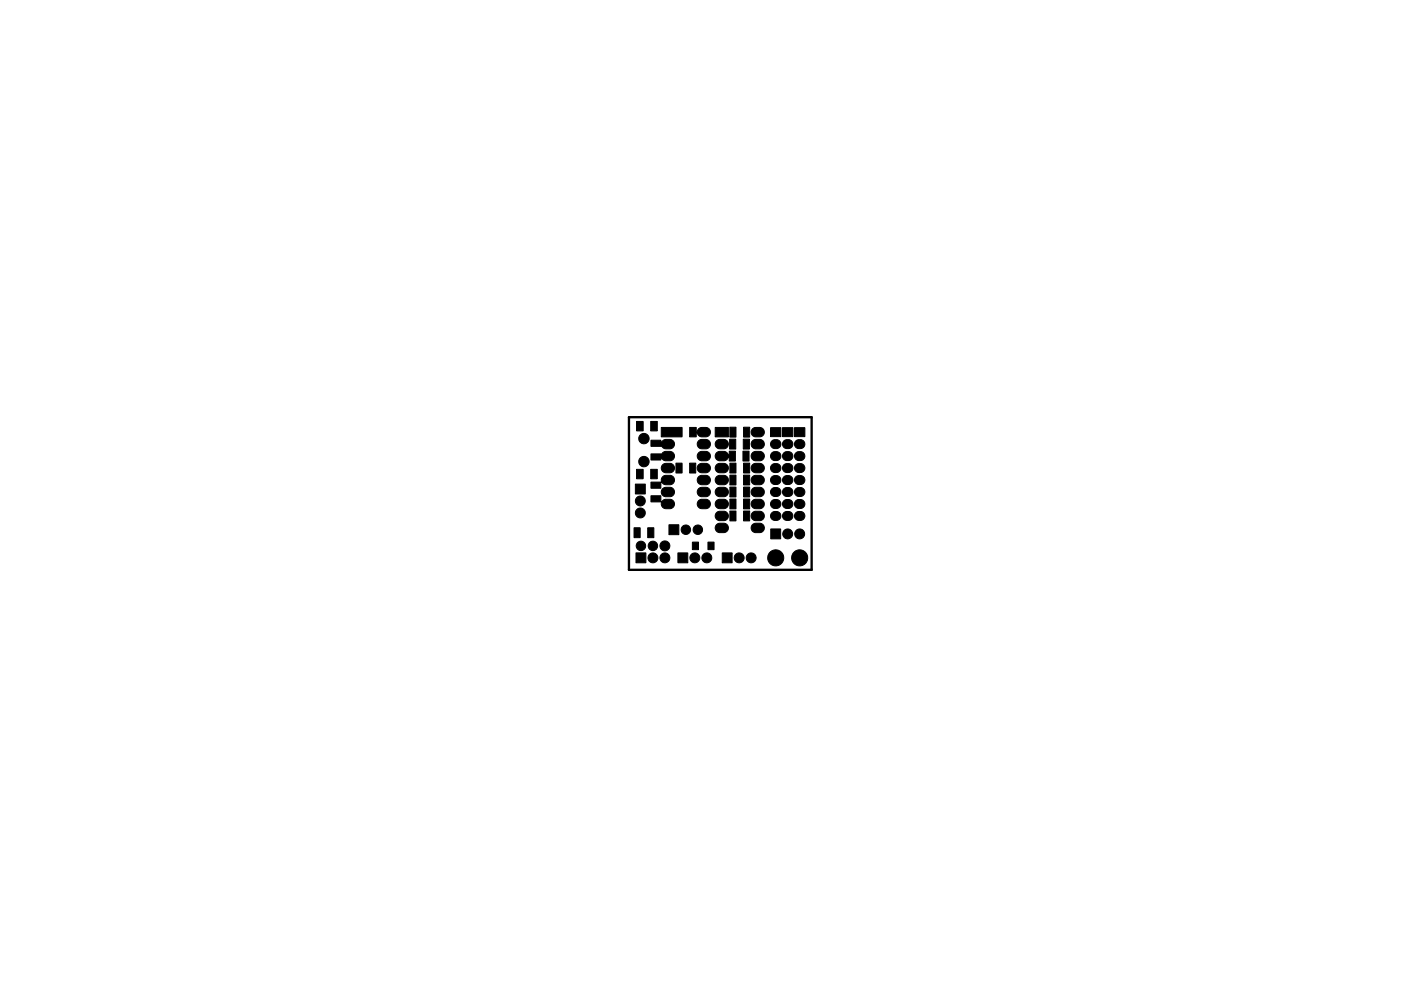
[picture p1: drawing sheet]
<svg xmlns="http://www.w3.org/2000/svg" width="297mm" height="210mm" viewBox="0 0 297 210" stroke-linecap="round" stroke-linejoin="round" font-family="sans-serif">
<path d="M133.3 88.5h38.8v32.4h-38.8z" fill="none" stroke="#000" stroke-width=".5"/>
<g fill="#000" stroke="#000" stroke-width=".21">
<path d="M135 89.4h1.4v2h-1.4zM138 89.4h1.4v2h-1.4zM140.5 98.6l.5-.3h1.1a1 1 0 0 1 .9 1 1 1 0 0 1-.9 1h-.9a1 1 0 0 1-.9-.6 1 1 0 0 1 .2-1.1zM138 96.3h2.3l.7-.5h1.1a1 1 0 0 1 .9 1 1 1 0 0 1-.9 1h-1.1l-.7-.6-.2 .4h-2.1zM138 93.4h2.1l.1 .4 .8-.6h1.1a1 1 0 0 1 .9 1 1 1 0 0 1-.9 1h-1.1l-.7-.5h-2.3zM140.2 90.7h4.4v2h-4.4zM146.2 90.7h1.4v.7h.3a.98 .98 0 0 1 .9-.7h.9a1 1 0 0 1 .9 1 1 1 0 0 1-.9 1h-.9a1.24 1.24 0 0 1-1-.8l-.2 .1v.7h-1.4zM148.1 98.6l.5-.3h1.1a1 1 0 0 1 .9 1 1 1 0 0 1-.9 1h-.9a1 1 0 0 1-.9-.6 1 1 0 0 1 .2-1.1zM148.1 96.1l.5-.3h1.1a1 1 0 0 1 .9 1 1 1 0 0 1-.9 1h-.9a1 1 0 0 1-.9-.7 1 1 0 0 1 .2-1zM148.1 93.5l.5-.3h1.1a1 1 0 0 1 .9 1 1 1 0 0 1-.9 1h-.9a1 1 0 0 1-.9-.6 1 1 0 0 1 .2-1.1zM151.9 98.6l.5-.3h1.1a1 1 0 0 1 .9 1 1 1 0 0 1-.9 1h-.9a1 1 0 0 1-.9-.6 1 1 0 0 1 .2-1.1zM151.9 93.5l.5-.3h1.1a1 1 0 0 1 .9 1 1 1 0 0 1-.9 1h-.9a1 1 0 0 1-.9-.6 1 1 0 0 1 .2-1.1z"/>
<path d="M151.6 90.7h2.8v2h-2.8zM151.9 96.1l.5-.3h1.1a1.18 1.18 0 0 1 .9 .7l.2-.1v-.7h1.3v2.1h-1.3v-.7h-.2a.99 .99 0 0 1-.9 .7h-.9a1 1 0 0 1-.9-.7 1 1 0 0 1 .2-1zM154.7 93.2h1.3v2.1h-1.3zM154.7 90.6h1.3v2.1h-1.3zM157.5 95.7h1.3v2.1h-1.3zM157.6 93.2h1.3v2.1h-1.3zM157.6 90.6h1.3v2.1h-1.3zM159.5 98.6l.6-.3h1a1 1 0 0 1 1 1 1 1 0 0 1-1 1h-.9a1 1 0 0 1-.9-.6 1 1 0 0 1 .2-1.1zM159.5 96.1l.6-.3h1a1 1 0 0 1 1 1 1 1 0 0 1-1 1h-.9a1 1 0 0 1-.9-.7 1 1 0 0 1 .2-1zM159.5 93.5l.6-.3h1a1 1 0 0 1 1 1 1 1 0 0 1-1 1h-.9a1 1 0 0 1-.9-.6 1 1 0 0 1 .2-1.1zM159.5 91l.6-.3h1a1 1 0 0 1 1 1 1 1 0 0 1-1 1h-.9a1 1 0 0 1-.9-.7 1 1 0 0 1 .2-1zM163.6 98.6l.5-.2h.6a.95 .95 0 0 1 .9 .9 .95 .95 0 0 1-.9 1h-.4a.95 .95 0 0 1-.9-.6 .95 .95 0 0 1 .2-1.1z"/>
<path d="M163.6 96.1l.7-.3a.99 .99 0 0 1 1.1 .5 .99 .99 0 0 1-.2 1.3l-.9 .1a.95 .95 0 0 1-.9-.6 .95 .95 0 0 1 .2-1zM163.6 93.6l.7-.3a.99 .99 0 0 1 1.1 .5 .99 .99 0 0 1-.2 1.2l-.9 .2a.95 .95 0 0 1-.9-.6 .95 .95 0 0 1 .2-1zM163.4 90.7h2.2v1.9h-2.2zM166.2 98.6l.5-.2h.5a.95 .95 0 0 1 .9 .9 .95 .95 0 0 1-.9 1h-.4a.95 .95 0 0 1-.8-.6 .95 .95 0 0 1 .2-1.1zM166.2 96.1l.6-.3a.99 .99 0 0 1 1.2 .5 .99 .99 0 0 1-.3 1.3l-.9 .1a.95 .95 0 0 1-.8-.6 .95 .95 0 0 1 .2-1zM166.2 93.6l.6-.3a.99 .99 0 0 1 1.2 .5 .99 .99 0 0 1-.3 1.2l-.9 .2a.95 .95 0 0 1-.8-.6 .95 .95 0 0 1 .2-1zM165.9 90.7h2.2v1.9h-2.2zM168.7 98.6l.5-.2h.5a.95 .95 0 0 1 .9 .9 .95 .95 0 0 1-.9 1h-.4a.95 .95 0 0 1-.8-.6 .95 .95 0 0 1 .2-1.1zM168.7 96.1l.6-.3a.99 .99 0 0 1 1.2 .5 .99 .99 0 0 1-.3 1.3l-.9 .1a.95 .95 0 0 1-.8-.6 .95 .95 0 0 1 .2-1zM168.7 93.6l.6-.3a.99 .99 0 0 1 1.2 .5 .99 .99 0 0 1-.3 1.2l-.9 .2a.95 .95 0 0 1-.8-.6 .95 .95 0 0 1 .2-1zM168.4 90.7h2.2v1.9h-2.2zM134.4 112h1.3v2.1h-1.3z"/>
<path d="M135 99.6h1.4v2h-1.4zM134.7 102.7h2.1v2.1h-2.1zM134.8 117.3h2.1v2.1h-2.1zM137.3 112h1.3v2.1h-1.3zM138 99.6h1.4v2h-1.4zM138 105.2h2.1l.1 1.3 .8-.6h1.1a1 1 0 0 1 .9 1 1 1 0 0 1-.9 1h-.9a1.4 1.4 0 0 1-1-1.4h-2.2zM140.5 103.7l.5-.3h1.1a1 1 0 0 1 .9 1 1 1 0 0 1-.9 1h-.9a1 1 0 0 1-.9-.7 1 1 0 0 1 .2-1zM138 102.3h2.2a1.26 1.26 0 0 1 1-1.5h.9a1 1 0 0 1 .9 1 1 1 0 0 1-.9 1h-1.1l-.8-.5-.1 1.3h-2.1zM141.8 111.3h2.1v2.1h-2.1zM143.3 98.3h1.3v2.1h-1.3zM143.7 117.3h2.1v2.1h-2.1zM146.2 98.3h1.3v2.1h-1.3z"/>
<path d="M146.8 115h1.3v1.6h-1.3zM148.1 106.2l.5-.3h1.1a1 1 0 0 1 .9 1 1 1 0 0 1-.9 1h-.9a1 1 0 0 1-.9-.6 1 1 0 0 1 .2-1.1zM148.1 103.7l.5-.3h1.1a1 1 0 0 1 .9 1 1 1 0 0 1-.9 1h-.9a1 1 0 0 1-.9-.7 1 1 0 0 1 .2-1zM148.1 101.1l.5-.2 1.1-.1a1 1 0 0 1 .9 1 1 1 0 0 1-.9 1h-.9a1 1 0 0 1-.9-.6 1 1 0 0 1 .2-1.1zM150.1 115h1.3v1.6h-1.3zM151.9 111.3l.5-.3h1.1a1 1 0 0 1 .9 1 1 1 0 0 1-.9 1h-.9a1 1 0 0 1-.9-.6 1 1 0 0 1 .2-1.1zM151.9 108.8l.5-.3h1.1a1 1 0 0 1 .9 1 1 1 0 0 1-.9 1h-.9a1 1 0 0 1-.9-.7 1 1 0 0 1 .2-1zM151.9 106.2l.5-.3h1.1a1 1 0 0 1 .9 1 1 1 0 0 1-.9 1h-.9a1 1 0 0 1-.9-.6 1 1 0 0 1 .2-1.1zM151.9 103.7l.5-.3h1.1a1 1 0 0 1 .9 1 1 1 0 0 1-.9 1h-.9a1 1 0 0 1-.9-.7 1 1 0 0 1 .2-1zM151.9 101.1l.5-.2 1.1-.1a1 1 0 0 1 .9 1 1 1 0 0 1-.9 1h-.9a1 1 0 0 1-.9-.6 1 1 0 0 1 .2-1.1zM153.1 117.3h2.1v2.1h-2.1zM154.7 108.4h1.3v2.1h-1.3z"/>
<path d="M154.7 105.9h1.3v2.1h-1.3zM154.7 103.3h1.3v2.1h-1.3zM154.7 100.8h1.3v2.1h-1.3zM154.7 98.3h1.3v2.1h-1.3zM157.6 108.4h1.3v2.1h-1.3zM157.6 105.9h1.3v2.1h-1.3zM157.6 103.3h1.3v2.1h-1.3zM157.6 100.8h1.3v2.1h-1.3zM157.6 98.3h1.3v2.1h-1.3zM159.5 111.3l.6-.3h1a1 1 0 0 1 1 1 1 1 0 0 1-1 1h-.9a1 1 0 0 1-.9-.6 1 1 0 0 1 .2-1.1zM159.5 108.8l.6-.3h1a1 1 0 0 1 1 1 1 1 0 0 1-1 1h-.9a1 1 0 0 1-.9-.7 1 1 0 0 1 .2-1zM159.5 106.2l.6-.3h1a1 1 0 0 1 1 1 1 1 0 0 1-1 1h-.9a1 1 0 0 1-.9-.6 1 1 0 0 1 .2-1.1z"/>
<path d="M159.5 103.7l.6-.3h1a1 1 0 0 1 1 1 1 1 0 0 1-1 1h-.9a1 1 0 0 1-.9-.7 1 1 0 0 1 .2-1zM159.5 101.1l.6-.2 1-.1a1 1 0 0 1 1 1 1 1 0 0 1-1 1h-.9a1 1 0 0 1-.9-.6 1 1 0 0 1 .2-1.1zM163.6 108.8l.5-.3h.6a.95 .95 0 0 1 .9 1 .95 .95 0 0 1-.9 .9h-.4a.95 .95 0 0 1-.9-.6 .95 .95 0 0 1 .2-1zM163.6 103.7l.5-.2 .6-.1a.95 .95 0 0 1 .9 1 .95 .95 0 0 1-.9 .9h-.4a.95 .95 0 0 1-.9-.6 .95 .95 0 0 1 .2-1zM163.6 106.3l.7-.3a1.07 1.07 0 0 1 1.2 .6 .95 .95 0 0 1-.8 1.3h-.4a.95 .95 0 0 1-.9-.6 .95 .95 0 0 1 .2-1zM163.4 112.2h2.1v2.1h-2.1zM166.2 108.8l.5-.3h.5a.95 .95 0 0 1 .9 1 .95 .95 0 0 1-.9 .9h-.4a.95 .95 0 0 1-.8-.6 .95 .95 0 0 1 .2-1zM166.2 103.7l.5-.2 .5-.1a.95 .95 0 0 1 .9 1 .95 .95 0 0 1-.9 .9h-.4a.95 .95 0 0 1-.8-.6 .95 .95 0 0 1 .2-1zM166.2 106.3l.6-.3a1.07 1.07 0 0 1 1.2 .6 .95 .95 0 0 1-.8 1.3h-.4a.95 .95 0 0 1-.8-.6 .95 .95 0 0 1 .2-1zM168.7 108.8l.5-.3h.5a.95 .95 0 0 1 .9 1 .95 .95 0 0 1-.9 .9h-.4a.95 .95 0 0 1-.8-.6 .95 .95 0 0 1 .2-1zM168.7 103.7l.5-.2 .5-.1a.95 .95 0 0 1 .9 1 .95 .95 0 0 1-.9 .9h-.4a.95 .95 0 0 1-.8-.6 .95 .95 0 0 1 .2-1zM168.7 106.3l.6-.3a1.07 1.07 0 0 1 1.3 .6 .95 .95 0 0 1-.9 1.3h-.4a.95 .95 0 0 1-.8-.6 .95 .95 0 0 1 .2-1z"/>
<circle cx="136.5" cy="97.9" r="1.11"/>
<circle cx="136.5" cy="93.1" r="1.11"/>
<circle cx="135.8" cy="108.8" r="1.05"/>
<circle cx="135.8" cy="106.3" r="1.05"/>
<circle cx="135.9" cy="115.8" r="1"/>
<circle cx="138.4" cy="115.8" r="1"/>
<circle cx="138.4" cy="118.4" r="1.05"/>
<circle cx="141" cy="115.8" r="1.05"/>
<circle cx="141" cy="118.4" r="1.05"/>
<circle cx="145.4" cy="112.4" r="1"/>
<circle cx="147.3" cy="118.4" r="1.05"/>
<circle cx="148" cy="112.4" r="1"/>
<circle cx="149.9" cy="118.4" r="1.05"/>
<circle cx="156.7" cy="118.4" r="1.05"/>
<circle cx="159.3" cy="118.4" r="1.05"/>
<circle cx="164.4" cy="101.9" r="1.03"/>
<circle cx="164.5" cy="118.4" r="1.71"/>
<circle cx="167" cy="101.9" r="1.03"/>
<circle cx="167" cy="113.3" r="1.05"/>
<circle cx="169.5" cy="101.9" r="1.03"/>
<circle cx="169.5" cy="118.4" r="1.71"/>
<circle cx="169.5" cy="113.3" r="1.05"/>
</g>
</svg>
